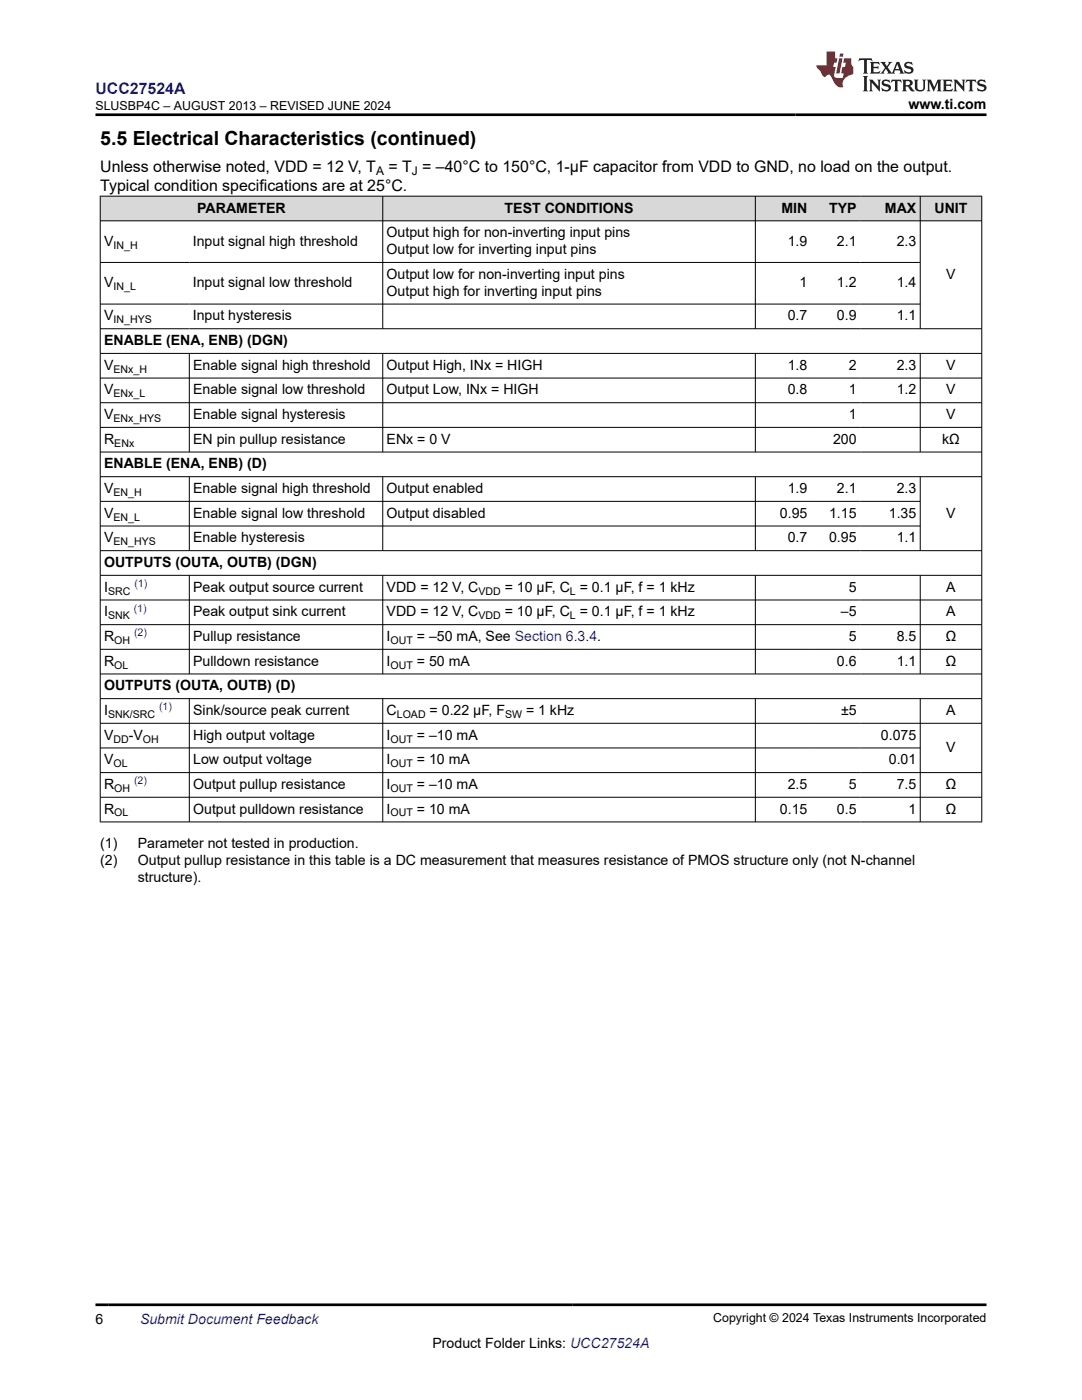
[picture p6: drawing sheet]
<svg xmlns="http://www.w3.org/2000/svg" width="216mm" height="279mm" viewBox="0 0 216 279" stroke-linecap="round" stroke-linejoin="round" font-family="sans-serif">
<defs><g id="words">
<text font-size="3.9" x="20" y="28.8">5.5 Electrical Characteristics (continued)</text>
<text font-size="3.2" fill="#00f" x="19" y="18.7">UCC27524A</text>
<g font-size="3.2">
<text x="20" y="34.3">Unless otherwise noted, VDD = 12 V, T</text>
<text x="77.5" y="34.3">= T = –40°C to 150°C, 1-µF capacitor from VDD to GND, no load on the output.</text>
<text x="20" y="38.1">Typical condition specifications are at 25°C.</text>
</g>
<g font-size="2.8">
<text x="181.3" y="21.8">www.ti.com</text>
<text x="39.4" y="42.4">PARAMETER</text>
<text x="77.1" y="47.3">Output high for non-inverting input pins</text>
<text x="100.7" y="42.4">TEST CONDITIONS</text>
<text x="155.9" y="42.4">MIN</text>
<text x="165.4" y="42.4">TYP</text>
<text x="176.6" y="42.4">MAX</text>
<text x="186.5" y="42.4">UNIT</text>
<text x="20.8" y="49">V</text>
<text x="38.5" y="49">Input signal high threshold</text>
<text x="77.1" y="50.7">Output low for inverting input pins</text>
<text x="157.2" y="49">1.9</text>
<text x="167" y="49">2.1</text>
<text x="178.9" y="49">2.3</text>
<text x="20.8" y="57.3">V</text>
<text x="38.5" y="57.3">Input signal low threshold</text>
<text x="77.1" y="55.7">Output low for non-inverting input pins</text>
<text x="77.1" y="59">Output high for inverting input pins</text>
<text x="159.5" y="57.3">1</text>
<text x="167" y="57.3">1.2</text>
<text x="178.9" y="57.3">1.4</text>
<text x="188.8" y="55.7">V</text>
<text x="20.8" y="64">V</text>
<text x="38.5" y="64">Input hysteresis</text>
<text x="157.2" y="64">0.7</text>
<text x="167" y="64">0.9</text>
<text x="178.9" y="64">1.1</text>
<text x="20.8" y="68.9">ENABLE (ENA, ENB) (DGN)</text>
<text x="20.8" y="73.8">V</text>
<text x="38.5" y="73.8">Enable signal high threshold</text>
<text x="77.1" y="73.8">Output High, INx = HIGH</text>
<text x="157.2" y="73.8">1.8</text>
<text x="169.4" y="73.8">2</text>
<text x="178.9" y="73.8">2.3</text>
<text x="188.8" y="73.8">V</text>
<text x="20.8" y="78.7">V</text>
<text x="20.8" y="83.6">V</text>
<text x="38.5" y="78.7">Enable signal low threshold</text>
<text x="38.5" y="83.6">Enable signal hysteresis</text>
<text x="77.1" y="78.7">Output Low, INx = HIGH</text>
<text x="157.2" y="78.7">0.8</text>
<text x="169.4" y="78.7">1</text>
<text x="169.4" y="83.6">1</text>
<text x="178.9" y="78.7">1.2</text>
<text x="188.8" y="78.7">V</text>
<text x="188.8" y="83.6">V</text>
<text x="20.8" y="88.6">R</text>
<text x="38.5" y="88.6">EN pin pullup resistance</text>
<text x="77.1" y="88.6">ENx = 0 V</text>
<text x="166.2" y="88.6">200</text>
<text x="188" y="88.6">kΩ</text>
<text x="20.8" y="93.5">ENABLE (ENA, ENB) (D)</text>
<text x="20.8" y="98.4">V</text>
<text x="38.5" y="98.4">Enable signal high threshold</text>
<text x="77.1" y="98.4">Output enabled</text>
<text x="157.2" y="98.4">1.9</text>
<text x="167" y="98.4">2.1</text>
<text x="178.9" y="98.4">2.3</text>
<text x="20.8" y="103.3">V</text>
<text x="38.5" y="103.3">Enable signal low threshold</text>
<text x="77.1" y="103.3">Output disabled</text>
<text x="155.6" y="103.3">0.95</text>
<text x="165.4" y="103.3">1.15</text>
<text x="177.4" y="103.3">1.35</text>
<text x="188.8" y="103.3">V</text>
<text x="20.8" y="108.3">V</text>
<text x="20.8" y="113.2">OUTPUTS (OUTA, OUTB) (DGN)</text>
<text x="38.5" y="108.3">Enable hysteresis</text>
<text x="157.2" y="108.3">0.7</text>
<text x="165.4" y="108.3">0.95</text>
<text x="178.9" y="108.3">1.1</text>
<text x="20.8" y="118.1">I</text>
<text x="38.5" y="118.1">Peak output source current</text>
<text x="77.1" y="118.1">VDD = 12 V, C</text>
<text x="100.7" y="118.1">= 10 µF, C = 0.1 µF, f = 1 kHz</text>
<text x="169.4" y="118.1">5</text>
<text x="188.8" y="118.1">A</text>
<text x="20.8" y="123">I</text>
<text x="38.5" y="123">Peak output sink current</text>
<text x="77.1" y="123">VDD = 12 V, C</text>
<text x="100.7" y="123">= 10 µF, C = 0.1 µF, f = 1 kHz</text>
<text x="167.8" y="123">–5</text>
<text x="188.8" y="123">A</text>
<text x="20.8" y="127.9">R</text>
<text x="38.5" y="127.9">Pullup resistance</text>
<text x="77.1" y="127.9">I</text>
<text x="83.2" y="127.9">= –50 mA, See Section 6.3.4.</text>
<text x="169.4" y="127.9">5</text>
<text x="178.9" y="127.9">8.5</text>
<text x="188.7" y="127.9">Ω</text>
<text x="20.8" y="132.9">R</text>
<text x="20.8" y="137.8">OUTPUTS (OUTA, OUTB) (D)</text>
<text x="38.5" y="132.9">Pulldown resistance</text>
<text x="77.1" y="132.9">I</text>
<text x="83.2" y="132.9">= 50 mA</text>
<text x="167" y="132.9">0.6</text>
<text x="178.9" y="132.9">1.1</text>
<text x="188.7" y="132.9">Ω</text>
<text x="20.8" y="142.7">I</text>
<text x="38.5" y="142.7">Sink/source peak current</text>
<text x="77.1" y="142.7">C</text>
<text x="85.7" y="142.7">= 0.22 µF, F</text>
<text x="105" y="142.7">= 1 kHz</text>
<text x="167.8" y="142.7">±5</text>
<text x="188.8" y="142.7">A</text>
<text x="20.8" y="147.6">V</text>
<text x="25.7" y="147.6">-V</text>
<text x="38.5" y="147.6">High output voltage</text>
<text x="77.1" y="147.6">I</text>
<text x="83.2" y="147.6">= –10 mA</text>
<text x="175.8" y="147.6">0.075</text>
<text x="20.8" y="152.5">V</text>
<text x="38.5" y="152.5">Low output voltage</text>
<text x="77.1" y="152.5">I</text>
<text x="83.2" y="152.5">= 10 mA</text>
<text x="177.4" y="152.5">0.01</text>
<text x="188.8" y="150.1">V</text>
<text x="20.8" y="157.5">R</text>
<text x="38.5" y="157.5">Output pullup resistance</text>
<text x="77.1" y="157.5">I</text>
<text x="83.2" y="157.5">= –10 mA</text>
<text x="157.2" y="157.5">2.5</text>
<text x="169.4" y="157.5">5</text>
<text x="178.9" y="157.5">7.5</text>
<text x="188.7" y="157.5">Ω</text>
<text x="20.8" y="162.4">R</text>
<text x="38.5" y="162.4">Output pulldown resistance</text>
<text x="77.1" y="162.4">I</text>
<text x="83.2" y="162.4">= 10 mA</text>
<text x="155.6" y="162.4">0.15</text>
<text x="167" y="162.4">0.5</text>
<text x="181.3" y="162.4">1</text>
<text x="188.7" y="162.4">Ω</text>
<text x="20" y="169.2">(1)</text>
<text x="20" y="172.6">(2)</text>
<text x="27.5" y="169.2">Parameter not tested in production.</text>
<text x="27.5" y="172.6">Output pullup resistance in this table is a DC measurement that measures resistance of PMOS structure only (not N-channel</text>
<text x="27.5" y="176">structure).</text>
<text x="19" y="264.2">6</text>
<text x="86.3" y="269">Product Folder Links: UCC27524A</text>
</g>
<text font-size="2.8" fill="#00f" x="27.9" y="264.2">Submit Document Feedback</text>
<g font-size="2.5">
<text x="19.1" y="21.9">SLUSBP4C – AUGUST 2013 – REVISED JUNE 2024</text>
<text x="142.3" y="263.9">Copyright © 2024 Texas Instruments Incorporated</text>
</g>
<g font-size="2.4">
<text x="75" y="34.9">A</text>
<text x="82.2" y="34.9">J</text>
</g>
<g font-size="2.1">
<text x="22.6" y="49.6">IN_H</text>
<text x="22.6" y="57.9">IN_L</text>
<text x="22.6" y="64.5">IN_HYS</text>
<text x="22.6" y="74.4">ENx_H</text>
<text x="22.6" y="79.3">ENx_L</text>
<text x="22.6" y="84.2">ENx_HYS</text>
<text x="22.8" y="89.1">ENx</text>
<text x="22.6" y="99">EN_H</text>
<text x="22.6" y="103.9">EN_L</text>
<text x="22.6" y="108.8">EN_HYS</text>
<text x="21.6" y="118.7">SRC</text>
<text x="95.5" y="118.7">VDD</text>
<text x="113.7" y="118.7">L</text>
<text x="21.6" y="123.6">SNK</text>
<text x="95.5" y="123.6">VDD</text>
<text x="113.7" y="123.6">L</text>
<text x="22.8" y="128.5">OH</text>
<text x="77.9" y="128.5">OUT</text>
<text x="22.8" y="133.4">OL</text>
<text x="77.9" y="133.4">OUT</text>
<text x="21.6" y="143.3">SNK/SRC</text>
<text x="79.2" y="143.3">LOAD</text>
<text x="100.8" y="143.3">SW</text>
<text x="22.6" y="148.2">DD</text>
<text x="28.5" y="148.2">OH</text>
<text x="77.9" y="148.2">OUT</text>
<text x="22.6" y="153.1">OL</text>
<text x="77.9" y="153.1">OUT</text>
<text x="22.8" y="158">OH</text>
<text x="77.9" y="158">OUT</text>
<text x="22.8" y="162.9">OL</text>
<text x="77.9" y="162.9">OUT</text>
</g>
<g font-size="2.1" fill="#00f">
<text x="26.8" y="117.2">(1)</text>
<text x="26.7" y="122.1">(1)</text>
<text x="26.8" y="127">(2)</text>
<text x="31.7" y="141.8">(1)</text>
<text x="26.8" y="156.5">(2)</text>
</g>
</g></defs>
<g fill="#d8d8d8">
<path d="M20 39.1h175.9v5h-175.9z" fill-rule="evenodd"/>
<path d="M20.1 39.2h56.2v4.8h-56.2z" fill-rule="evenodd"/>
<path d="M76.4 39.2h74.3v4.8h-74.3z" fill-rule="evenodd"/>
<path d="M150.8 39.2h11v4.8h-11z" fill-rule="evenodd"/>
<path d="M161.8 39.2h9.8v4.8h-9.8z" fill-rule="evenodd"/>
<path d="M171.6 39.2h12v4.8h-12z" fill-rule="evenodd"/>
<path d="M183.7 39.2h12.1v4.8h-12.1z" fill-rule="evenodd"/>
</g>
<g fill="none" stroke="#000" stroke-width=".2">
<path d="M19.9 39.1h176.1M20 39.1v125M76.4 39.1v26.6M150.7 39.1v26.6M183.6 39.1v26.6M195.9 39.1v125M19.9 44.1h176.1M19.9 52.4h163.8M19.9 60.7h163.8M19.9 70.5h176.1M19.9 75.5h176.1M37.8 70.5v19.8"/>
<path d="M76.4 70.5v19.8M150.7 70.5v19.8M183.6 70.5v19.8M196 65.6h-176.1M19.9 80.4h176.1M19.9 85.3h176.1M19.9 90.2h176.1M19.9 95.1h176.1M37.8 95.1v14.9M76.4 95.1v14.9M150.7 95.1v14.9M183.6 95.1v14.9"/>
<path d="M19.9 100.1h163.8M19.9 105h163.8M19.9 114.8h176.1M19.9 119.7h176.1M37.8 114.8v19.8M76.4 114.8v19.8M150.7 114.8v19.8M183.6 114.8v19.8M196 109.9h-176.1M19.9 124.7h176.1M19.9 129.6h176.1M19.9 134.5h176.1"/>
<path d="M19.9 139.4h176.1M37.8 139.4v24.7M76.4 139.4v24.7M150.7 139.4v24.7M183.6 139.4v24.7M19.9 144.3h176.1M19.9 149.3h163.8M19.9 159.1h176.1M196 154.2h-176.1M19.9 164h176.1"/>
</g>
<path d="M171.5 11.6l-.2 .6 .5-.2h.6v.1v2.2l-.2 .4h1l-.2-.4v-2.2v-.1h.5l.5 .2-.1-.6zM173.6 12.4l.2 .3v1.6l-.2 .4h1.9l.1-.6a1.08 1.08 0 0 1-1.3 .2v-.7h.6l.4 .2v-.7l-.4 .2h-.6v-.5l.2-.2a1 1 0 0 1 1 .3l-.1-.5zM175.7 12.4l.9 1.1-1 1.2h.9l-.2-.2 .5-.8 .4 .8-.2 .2h1.6l-.2-.2 .2-.5h.9l.1 .5-.1 .2h.9l-.2-.4-.8-1.9h-.5l-.9 2.1-.9-1.1 .9-1h-.8l.2 .2-.4 .6-.4-.6 .2-.2zM179 12.8l.4 1h-.7zM180.7 12.5a.65 .65 0 0 0-.2 .7 .65 .65 0 0 0 .6 .5l.6 .1 .1 .3a.79 .79 0 0 1-.7 .4 .79 .79 0 0 1-.7-.5l.1 .7 .2-.1a.93 .93 0 0 0 1.1 0 .93 .93 0 0 0 .4-.9 1.46 1.46 0 0 0-1.2-.6l-.1-.3a1.09 1.09 0 0 1 1.2 .2l-.2-.6-.1 .1-.5-.2zM172.2 15.2l.2 .4v2.2l-.2 .4h1l-.2-.4v-2.2l.2-.4zM173.4 15.9l.2 .4v1.5l-.2 .4h.8l-.3-.4 .1-1.3 1.6 1.8v-2l.2-.4h-.7l.1 .2 .1 1.1-1.2-1.3zM176.2 16a.65 .65 0 0 0-.2 .8 .65 .65 0 0 0 .6 .4l.6 .2 .1 .2a.79 .79 0 0 1-.7 .4 .79 .79 0 0 1-.7-.5l.1 .7 .2-.1a.93 .93 0 0 0 1.1 .1 .93 .93 0 0 0 .4-1 1.46 1.46 0 0 0-1.2-.5l-.1-.4a1.09 1.09 0 0 1 1.2 .2l-.1-.6-.2 .1-.5-.1zM177.9 15.9l-.1 .6a.63 .63 0 0 1 .8-.3v1.6l-.3 .4h1l-.2-.4v-1.6a.66 .66 0 0 1 .8 .3l-.1-.6zM180 15.9l.2 .4v1.5l-.2 .4h1l-.2-.2-.1-.7h.5l.1 .2a.79 .79 0 0 0 1.2 .6l-1-.9a.61 .61 0 0 0 .6-.6 .61 .61 0 0 0-.5-.7zM180.8 16.2h.1a.47 .47 0 0 1 .5 .1 .47 .47 0 0 1 .1 .5l-.1 .1-.7 .1zM182.3 15.9l.2 .2a2.27 2.27 0 0 0 .4 2 1.04 1.04 0 0 0 1.7-.7v-1.3l.2-.2h-.8l.2 .4v1.1a.6 .6 0 0 1-.6 .6 .6 .6 0 0 1-.6-.6v-1.1l.3-.4zM184.9 15.9l.2 .4v1.5l-.2 .4h.8l-.3-.4v-1.4l.9 1.9 .9-1.9v1.4l-.3 .4h1l-.2-.4v-1.5l.2-.4h-.8l-.7 1.5-.6-1.5zM188.1 15.9l.2 .4v1.5l-.2 .4h1.9l.1-.6a1.09 1.09 0 0 1-1.3 .2v-.7h.6l.4 .2v-.6l-.4 .2h-.6v-.6l.2-.1a1.01 1.01 0 0 1 1 .3l-.1-.6zM190.2 15.9l.3 .4v1.5l-.3 .4h.8l-.2-.4v-1.3l1.6 1.8v-2l.2-.4h-.7l.2 .2v1.1l-1.2-1.3zM192.8 15.9l-.1 .6a.63 .63 0 0 1 .8-.3v1.6l-.3 .4h1l-.2-.4v-1.6a.66 .66 0 0 1 .8 .3l-.1-.6zM195.2 16a.65 .65 0 0 0-.2 .8 .65 .65 0 0 0 .6 .4l.6 .2 .2 .2a.79 .79 0 0 1-.7 .4 .79 .79 0 0 1-.7-.5l.1 .7 .2-.1a.93 .93 0 0 0 1 .1 .93 .93 0 0 0 .5-1 1.46 1.46 0 0 0-1.3-.5v-.4a1.09 1.09 0 0 1 1.2 .2l-.2-.6-.2 .1-.5-.1z" fill="#231f20"/>
<path d="M164.9 10.3v2.7h-2l.1 .4 .8 1a.95 .95 0 0 0 1 .9 .59 .59 0 0 1 .5-.4 .59 .59 0 0 1 .5 .3l.4 .8a1.59 1.59 0 0 0 2.1 1.4 1.61 1.61 0 0 1 1-2.3l1-.3-.1-1.5a1.59 1.59 0 0 1-.3-1.7h-1.5l-.2 .9h.6l-.2 .9h-.5l-.2 .9v.3l.4 .1-.1 .9h-.7a.73 .73 0 0 1-1-.7l.3-1.5h-.5l.1-.9h.5l.2-.9h-.5v-1.3zM167.4 11.6l-.6 3.1h.7l.6-3.1zM167.6 10.7l-.1 .6h.7l.1-.6z" fill="#ed1c24"/>
<path d="M19 22.9h177.8M19 260.4h177.8" fill="none" stroke="#000" stroke-width=".53"/>
<use href="#words"/>
</svg>
